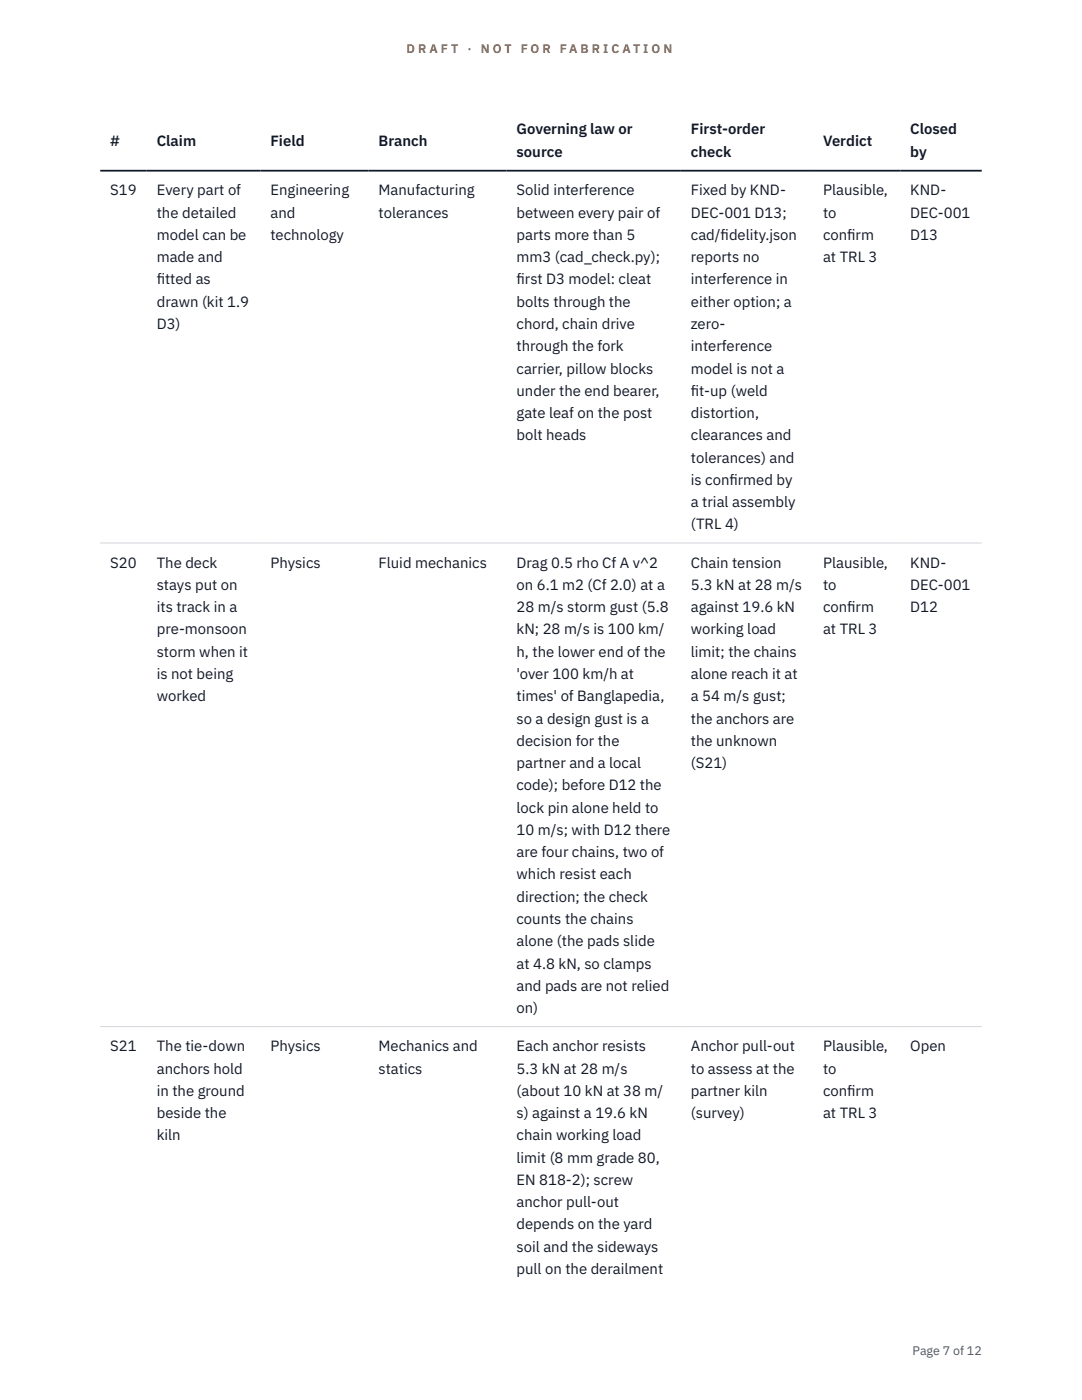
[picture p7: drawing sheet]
<svg xmlns="http://www.w3.org/2000/svg" width="216mm" height="279mm" viewBox="0 0 216 279" stroke-linecap="round" stroke-linejoin="round" font-family="sans-serif">
<defs><g id="words">
<g font-size="3" fill="#111827">
<text x="22" y="29.1">#</text>
<text x="31.3" y="29.1">Claim</text>
<text x="54" y="29.1">Field</text>
<text x="75.5" y="29.1">Branch</text>
<text x="103.1" y="26.8">Governing law or</text>
<text x="137.9" y="26.8">First-order</text>
<text x="164.2" y="29.1">Verdict</text>
<text x="181.6" y="26.8">Closed</text>
<text x="103.1" y="31.3">source</text>
<text x="137.9" y="31.3">check</text>
<text x="181.6" y="31.3">by</text>
<text x="22" y="39">S19</text>
<text x="31.3" y="39">Every part of</text>
<text x="54" y="39">Engineering</text>
<text x="75.5" y="39">Manufacturing</text>
<text x="103.1" y="39">Solid interference</text>
<text x="137.9" y="39">Fixed by KND-</text>
<text x="164.2" y="39">Plausible,</text>
<text x="181.6" y="39">KND-</text>
<text x="31.3" y="43.4">the detailed</text>
<text x="31.3" y="47.9">model can be</text>
<text x="54" y="43.4">and</text>
<text x="54" y="47.9">technology</text>
<text x="75.5" y="43.4">tolerances</text>
<text x="103.1" y="43.4">between every pair of</text>
<text x="103.1" y="47.9">parts more than 5</text>
<text x="137.9" y="43.4">DEC-001 D13;</text>
<text x="137.9" y="47.9">cad/f</text>
<text x="143.8" y="47.9">idelity.json</text>
<text x="164.2" y="43.4">to</text>
<text x="164.2" y="47.9">conf</text>
<text x="169" y="47.9">irm</text>
<text x="181.6" y="43.4">DEC-001</text>
<text x="181.6" y="47.9">D13</text>
<text x="31.3" y="52.3">made and</text>
<text x="103.1" y="52.3">mm3 (cad_check.py);</text>
<text x="137.9" y="52.3">reports no</text>
<text x="164.2" y="52.3">at TRL 3</text>
<text x="31.3" y="56.8">f</text>
<text x="31.3" y="56.8">itted as</text>
<text x="103.1" y="56.8">f</text>
<text x="103.1" y="56.8">irst D3 model: cleat</text>
<text x="137.9" y="56.8">interference in</text>
<text x="31.3" y="61.2">drawn (kit 1.9</text>
<text x="31.3" y="65.7">D3)</text>
<text x="103.1" y="61.2">bolts through the</text>
<text x="103.1" y="65.7">chord, chain drive</text>
<text x="137.9" y="61.2">either option; a</text>
<text x="137.9" y="65.7">zero-</text>
<text x="103.1" y="70.1">through the fork</text>
<text x="137.9" y="70.1">interference</text>
<text x="103.1" y="74.5">carrier, pillow blocks</text>
<text x="137.9" y="74.5">model is not a</text>
<text x="103.1" y="79">under the end bearer,</text>
<text x="103.1" y="83.4">gate leaf on the post</text>
<text x="137.9" y="79">f</text>
<text x="137.9" y="79">it-up (weld</text>
<text x="137.9" y="83.4">distortion,</text>
<text x="103.1" y="87.9">bolt heads</text>
<text x="137.9" y="87.9">clearances and</text>
<text x="137.9" y="92.3">tolerances) and</text>
<text x="137.9" y="96.8">is conf</text>
<text x="137.9" y="101.2">a trial assembly</text>
<text x="145.6" y="96.8">irmed by</text>
<text x="137.9" y="105.7">(TRL 4)</text>
<text x="22" y="113.3">S20</text>
<text x="31.3" y="113.3">The deck</text>
<text x="54" y="113.3">Physics</text>
<text x="75.5" y="113.3">Fluid mechanics</text>
<text x="103.1" y="113.3">Drag 0.5 rho Cf A v^2</text>
<text x="137.9" y="113.3">Chain tension</text>
<text x="164.2" y="113.3">Plausible,</text>
<text x="181.6" y="113.3">KND-</text>
<text x="31.3" y="117.7">stays put on</text>
<text x="103.1" y="117.7">on 6.1 m2 (Cf 2.0) at a</text>
<text x="137.9" y="117.7">5.3 kN at 28 m/s</text>
<text x="164.2" y="117.7">to</text>
<text x="181.6" y="117.7">DEC-001</text>
<text x="31.3" y="122.2">its track in a</text>
<text x="103.1" y="122.2">28 m/s storm gust (5.8</text>
<text x="137.9" y="122.2">against 19.6 kN</text>
<text x="164.2" y="122.2">conf</text>
<text x="169" y="122.2">irm</text>
<text x="181.6" y="122.2">D12</text>
<text x="31.3" y="126.6">pre-monsoon</text>
<text x="31.3" y="131.1">storm when it</text>
<text x="103.1" y="126.6">kN; 28 m/s is 100 km/</text>
<text x="103.1" y="131.1">h, the lower end of the</text>
<text x="137.9" y="126.6">working load</text>
<text x="137.9" y="131.1">limit; the chains</text>
<text x="164.2" y="126.6">at TRL 3</text>
<text x="31.3" y="135.5">is not being</text>
<text x="103.1" y="135.5">'over 100 km/h at</text>
<text x="137.9" y="135.5">alone reach it at</text>
<text x="31.3" y="140">worked</text>
<text x="103.1" y="140">times' of Banglapedia,</text>
<text x="137.9" y="140">a 54 m/s gust;</text>
<text x="103.1" y="144.4">so a design gust is a</text>
<text x="103.1" y="148.8">decision for the</text>
<text x="137.9" y="144.4">the anchors are</text>
<text x="137.9" y="148.8">the unknown</text>
<text x="103.1" y="153.3">partner and a local</text>
<text x="137.9" y="153.3">(S21)</text>
<text x="103.1" y="157.7">code); before D12 the</text>
<text x="103.1" y="162.2">lock pin alone held to</text>
<text x="103.1" y="166.6">10 m/s; with D12 there</text>
<text x="103.1" y="171.1">are four chains, two of</text>
<text x="103.1" y="175.5">which resist each</text>
<text x="103.1" y="180">direction; the check</text>
<text x="103.1" y="184.4">counts the chains</text>
<text x="103.1" y="188.8">alone (the pads slide</text>
<text x="103.1" y="193.3">at 4.8 kN, so clamps</text>
<text x="103.1" y="197.7">and pads are not relied</text>
<text x="103.1" y="202.2">on)</text>
<text x="22" y="209.8">S21</text>
<text x="31.3" y="209.8">The tie-down</text>
<text x="54" y="209.8">Physics</text>
<text x="75.5" y="209.8">Mechanics and</text>
<text x="103.1" y="209.8">Each anchor resists</text>
<text x="137.9" y="209.8">Anchor pull-out</text>
<text x="164.2" y="209.8">Plausible,</text>
<text x="181.6" y="209.8">Open</text>
<text x="31.3" y="214.3">anchors hold</text>
<text x="75.5" y="214.3">statics</text>
<text x="103.1" y="214.3">5.3 kN at 28 m/s</text>
<text x="137.9" y="214.3">to assess at the</text>
<text x="164.2" y="214.3">to</text>
<text x="31.3" y="218.7">in the ground</text>
<text x="103.1" y="218.7">(about 10 kN at 38 m/</text>
<text x="137.9" y="218.7">partner kiln</text>
<text x="164.2" y="218.7">conf</text>
<text x="169" y="218.7">irm</text>
<text x="31.3" y="223.1">beside the</text>
<text x="31.3" y="227.6">kiln</text>
<text x="103.1" y="223.1">s) against a 19.6 kN</text>
<text x="103.1" y="227.6">chain working load</text>
<text x="137.9" y="223.1">(survey)</text>
<text x="164.2" y="223.1">at TRL 3</text>
<text x="103.1" y="232">limit (8 mm grade 80,</text>
<text x="103.1" y="236.5">EN 818-2); screw</text>
<text x="103.1" y="240.9">anchor pull-out</text>
<text x="103.1" y="245.4">depends on the yard</text>
<text x="103.1" y="249.8">soil and the sideways</text>
<text x="103.1" y="254.3">pull on the derailment</text>
</g>
<g font-size="2.5" fill="#b45309">
<text x="81.1" y="10.5">D R A F T</text>
<text x="93.3" y="10.5">·</text>
<text x="95.9" y="10.5">N O T</text>
<text x="103.9" y="10.5">F O R</text>
<text x="111.7" y="10.5">F A B R I C A T I O N</text>
</g>
<text font-size="2.5" fill="#4b5563" x="182.1" y="270.3">Page 7 of 12</text>
</g></defs>
<path d="M20 108.4h175.9M20 204.9h175.9" fill="none" stroke="#d1d5db" stroke-width=".2"/>
<path d="M20 34.1h175.9" fill="none" stroke="#111827" stroke-width=".35"/>
<use href="#words"/>
</svg>
